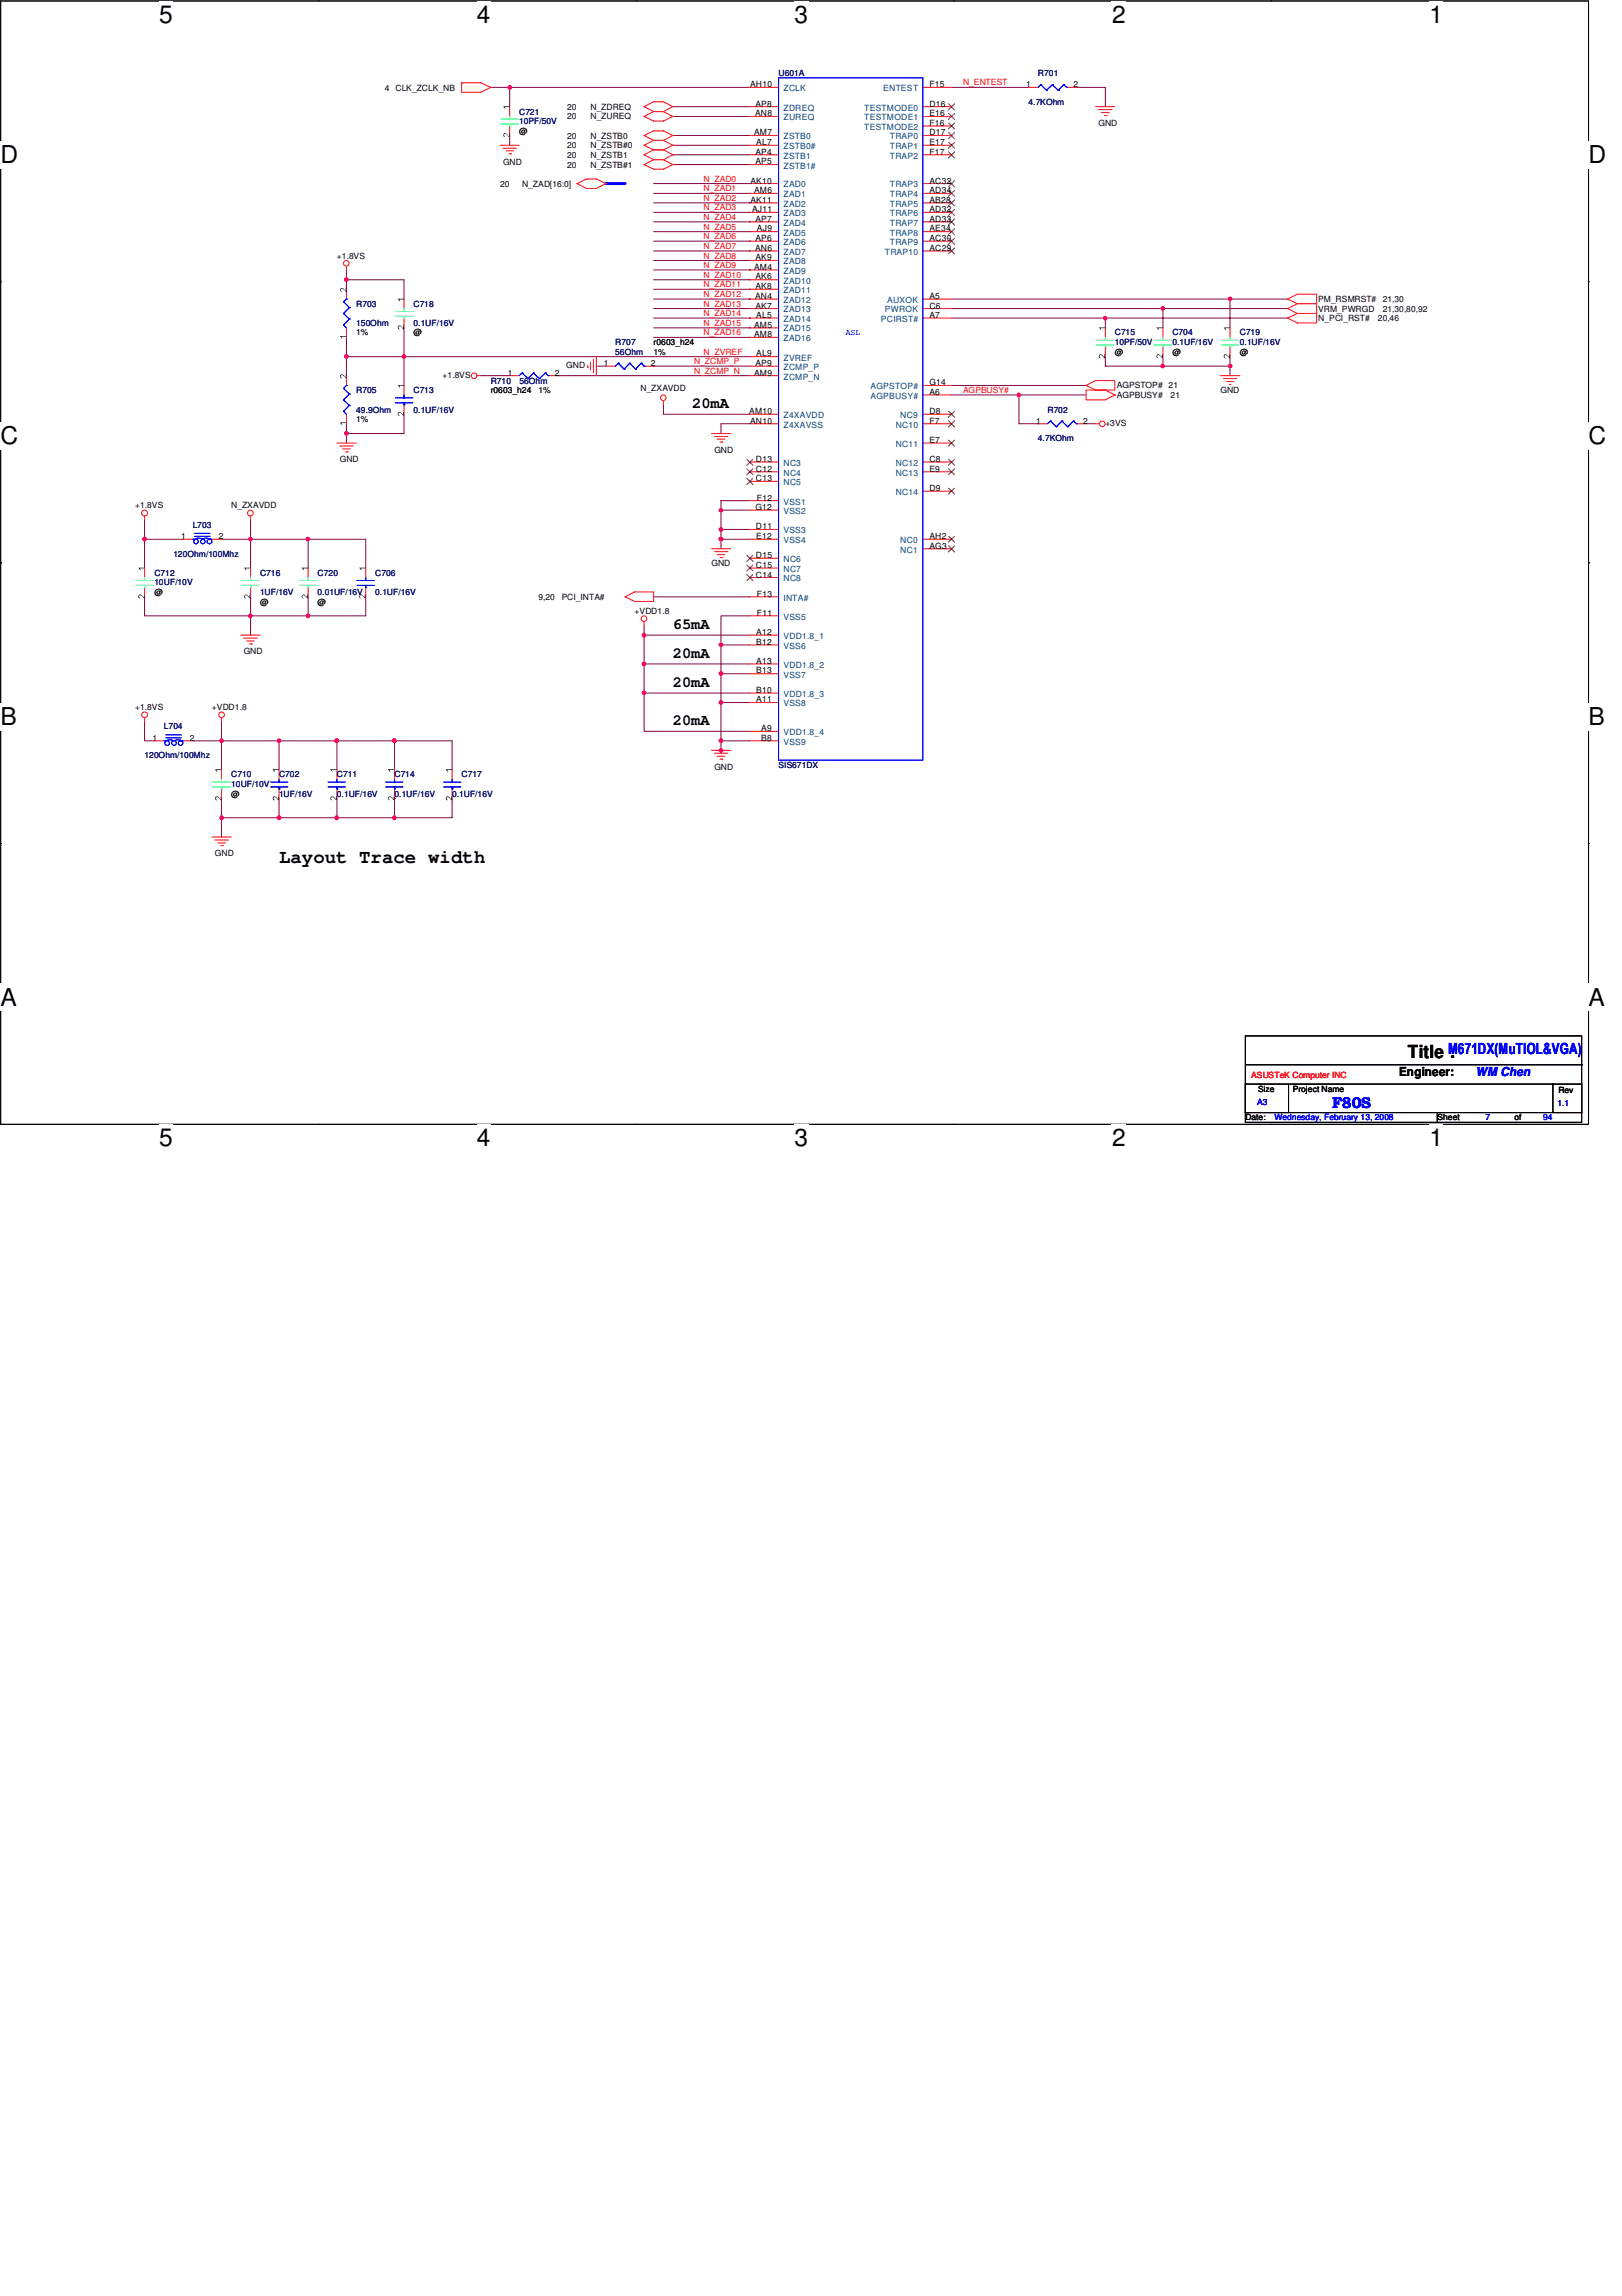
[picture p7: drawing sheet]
<svg xmlns="http://www.w3.org/2000/svg" width="210mm" height="297mm" viewBox="0 0 210 297" stroke-linecap="round" stroke-linejoin="round" font-family="sans-serif">
<defs><g id="words">
<g font-size="3.2">
<text x="20.6" y="3">5</text>
<text x="61.7" y="3">4</text>
<text x="102.8" y="3">3</text>
<text x="143.9" y="3">2</text>
<text x="185" y="3">1</text>
<text x=".1" y="21.1">D</text>
<text x="205.6" y="21.1">D</text>
<text x=".1" y="57.4">C</text>
<text x="205.6" y="57.4">C</text>
<text x=".1" y="93.8">B</text>
<text x="205.6" y="93.8">B</text>
<text x=".1" y="130.1">A</text>
<text x="205.6" y="130.1">A</text>
<text x="20.6" y="148.3">5</text>
<text x="61.7" y="148.3">4</text>
<text x="102.8" y="148.3">3</text>
<text x="143.9" y="148.3">2</text>
<text x="185" y="148.3">1</text>
</g>
<text font-size="2.5" x="36.1" y="111.6">Layout Trace width</text>
<text font-size="2.3" x="182.2" y="136.8">Title :</text>
<g font-size="2">
<text x="89.6" y="52.8">20mA</text>
<text x="87.1" y="81.4">65mA</text>
<text x="87.1" y="85.1">20mA</text>
<text x="87.1" y="88.8">20mA</text>
<text x="87.1" y="93.8">20mA</text>
</g>
<g font-size="2" fill="#00f">
<text x="187.4" y="136.4">M671DX(MuTIOL&amp;VGA)</text>
<text x="172.4" y="143.3">F80S</text>
</g>
<text font-size="1.6" x="181.1" y="139.2">Engineer:</text>
<text font-size="1.6" fill="#00f" x="191" y="139.2">WM Chen</text>
<g font-size="1.1">
<text x="49.8" y="11.7">4</text>
<text x="51.2" y="11.7">CLK_ZCLK_NB</text>
<text x="97.1" y="11.3">AH10</text>
<text x="120.3" y="11.3">F15</text>
<text x="132.8" y="11.3">1</text>
<text x="138.9" y="11.3">2</text>
<text x="67.2" y="17.3">@</text>
<text x="73.4" y="15.5">20</text>
<text x="73.4" y="17.9">20</text>
<text x="73.4" y="14.2">20</text>
<text x="76.4" y="15.5">N_ZUREQ</text>
<text x="76.4" y="17.9">N_ZSTB0</text>
<text x="76.4" y="14.2">N_ZDREQ</text>
<text x="97.6" y="17.5">AM7</text>
<text x="97.7" y="15">AN8</text>
<text x="97.7" y="13.8">AP8</text>
<text x="120.3" y="13.8">D16</text>
<text x="120.3" y="15">E16</text>
<text x="120.3" y="16.3">F16</text>
<text x="120.3" y="17.5">D17</text>
<text x="142.2" y="16.3">GND</text>
<text x="65.1" y="21.3">GND</text>
<text x="73.4" y="20.4">20</text>
<text x="73.4" y="21.7">20</text>
<text x="73.4" y="19.2">20</text>
<text x="76.4" y="20.4">N_ZSTB1</text>
<text x="76.4" y="21.7">N_ZSTB#1</text>
<text x="76.4" y="19.2">N_ZSTB#0</text>
<text x="97.1" y="23.7">AK10</text>
<text x="97.7" y="20">AP4</text>
<text x="97.7" y="21.3">AP5</text>
<text x="97.9" y="18.8">AL7</text>
<text x="120.3" y="18.8">E17</text>
<text x="120.3" y="20">F17</text>
<text x="120.3" y="23.7">AC32</text>
<text x="64.7" y="24.2">20</text>
<text x="67.6" y="24.2">N_ZAD[16:0]</text>
<text x="97.1" y="26.2">AK11</text>
<text x="97.3" y="27.5">AJ11</text>
<text x="97.6" y="25">AM6</text>
<text x="97.7" y="28.7">AP7</text>
<text x="98" y="29.9">AJ9</text>
<text x="120.3" y="25">AD34</text>
<text x="120.3" y="26.2">AB28</text>
<text x="120.3" y="27.5">AD32</text>
<text x="120.3" y="28.7">AD33</text>
<text x="120.3" y="29.9">AE34</text>
<text x="43.6" y="33.5">+1.8VS</text>
<text x="97.6" y="34.9">AM4</text>
<text x="97.7" y="32.4">AN6</text>
<text x="97.7" y="31.2">AP6</text>
<text x="97.7" y="33.7">AK9</text>
<text x="120.3" y="32.4">AC29</text>
<text x="120.3" y="31.2">AC30</text>
<text x="97.7" y="38.6">AN4</text>
<text x="97.7" y="36.2">AK6</text>
<text x="97.7" y="37.4">AK8</text>
<text x="97.7" y="39.9">AK7</text>
<text x="97.9" y="41.1">AL5</text>
<text x="120.3" y="38.6">A5</text>
<text x="120.3" y="41.1">A7</text>
<text x="120.3" y="39.9">C6</text>
<text x="170.6" y="41.6">N_PCI_RST#</text>
<text x="170.6" y="39.1">PM_RSMRST#</text>
<text x="170.6" y="40.3">VRM_PWRGD</text>
<text x="178.3" y="41.6">20,46</text>
<text x="178.9" y="39.1">21,30</text>
<text x="178.9" y="40.3">21,30,80,92</text>
<text x="53.5" y="43.4">@</text>
<text x="73.3" y="47.6">GND</text>
<text x="78.1" y="47.3">1</text>
<text x="84.2" y="47.3">2</text>
<text x="84.6" y="44.7">r0603_h24</text>
<text x="97.6" y="43.6">AM8</text>
<text x="97.6" y="42.4">AM5</text>
<text x="97.7" y="47.3">AP9</text>
<text x="97.9" y="46.1">AL9</text>
<text x="144.3" y="45.9">@</text>
<text x="151.7" y="45.9">@</text>
<text x="160.4" y="45.9">@</text>
<text x="57.3" y="48.9">+1.8VS</text>
<text x="63.5" y="50.9">r0603_h24</text>
<text x="65.7" y="48.6">1</text>
<text x="71.8" y="48.6">2</text>
<text x="82.9" y="50.6">N_ZXAVDD</text>
<text x="96.9" y="53.6">AM10</text>
<text x="97.6" y="48.6">AM9</text>
<text x="120.3" y="53.6">D8</text>
<text x="120.3" y="51.1">A6</text>
<text x="120.3" y="49.8">G14</text>
<text x="144.5" y="51.5">AGPBUSY#</text>
<text x="144.5" y="50.2">AGPSTOP# 21</text>
<text x="151.5" y="51.5">21</text>
<text x="157.9" y="50.9">GND</text>
<text x="44" y="59.8">GND</text>
<text x="92.5" y="58.6">GND</text>
<text x="97.1" y="54.8">AN10</text>
<text x="97.8" y="59.8">D13</text>
<text x="120.3" y="59.8">C8</text>
<text x="120.3" y="57.3">E7</text>
<text x="120.3" y="54.8">F7</text>
<text x="134.1" y="54.8">1</text>
<text x="140.2" y="54.8">2</text>
<text x="143" y="55.1">+3VS</text>
<text x="17.5" y="65.8">+1.8VS</text>
<text x="29.9" y="65.8">N_ZXAVDD</text>
<text x="97.7" y="66">G12</text>
<text x="97.8" y="61">C12</text>
<text x="97.8" y="62.3">C13</text>
<text x="98" y="64.8">F12</text>
<text x="120.3" y="63.5">D9</text>
<text x="120.3" y="61">E9</text>
<text x="23.5" y="69.7">1</text>
<text x="28.3" y="69.7">2</text>
<text x="97.8" y="68.5">D11</text>
<text x="97.9" y="69.7">E12</text>
<text x="120.3" y="69.7">AH2</text>
<text x="120.3" y="71">AG3</text>
<text x="20" y="77">@</text>
<text x="69.7" y="77.6">9,20</text>
<text x="72.7" y="77.6">PCI_INTA#</text>
<text x="92.1" y="73.2">GND</text>
<text x="97.8" y="72.2">D15</text>
<text x="97.8" y="74.7">C14</text>
<text x="97.8" y="73.4">C15</text>
<text x="98" y="77.2">F13</text>
<text x="33.7" y="78.2">@</text>
<text x="41.1" y="78.2">@</text>
<text x="82.1" y="79.5">+VDD1.8</text>
<text x="97.9" y="82.2">A12</text>
<text x="97.9" y="83.4">B12</text>
<text x="98" y="79.7">F11</text>
<text x="31.5" y="84.7">GND</text>
<text x="97.9" y="85.9">A13</text>
<text x="97.9" y="87.1">B13</text>
<text x="97.9" y="89.6">B10</text>
<text x="17.5" y="91.9">+1.8VS</text>
<text x="19.7" y="95.8">1</text>
<text x="24.6" y="95.8">2</text>
<text x="27.4" y="91.9">+VDD1.8</text>
<text x="97.9" y="90.8">A11</text>
<text x="98.5" y="94.6">A9</text>
<text x="98.5" y="95.8">B8</text>
<text x="92.5" y="99.6">GND</text>
<text x="29.9" y="103.1">@</text>
<text x="27.8" y="110.8">GND</text>
<text x="162.8" y="141.3">Size</text>
<text x="167.3" y="141.3">Project Name</text>
<text x="201.7" y="141.4">Rev</text>
<text x="161.2" y="144.9">Date:</text>
<text x="186" y="144.9">Sheet</text>
<text x="196" y="144.9">of</text>
</g>
<g font-size="1.1" fill="#000080">
<text x="100.8" y="9.9">U601A</text>
<text x="134.3" y="9.9">R701</text>
<text x="67.2" y="14.8">C721</text>
<text x="67.2" y="16.1">10PF/50V</text>
<text x="133.1" y="13.6">4.7KOhm</text>
<text x="46.1" y="39.7">R703</text>
<text x="53.5" y="39.7">C718</text>
<text x="46.1" y="42.2">150Ohm</text>
<text x="53.5" y="42.2">0.1UF/16V</text>
<text x="79.6" y="44.7">R707</text>
<text x="79.6" y="45.9">56Ohm</text>
<text x="144.3" y="43.4">C715</text>
<text x="144.3" y="44.7">10PF/50V</text>
<text x="151.7" y="43.4">C704</text>
<text x="151.7" y="44.7">0.1UF/16V</text>
<text x="160.4" y="43.4">C719</text>
<text x="160.4" y="44.7">0.1UF/16V</text>
<text x="46.1" y="50.9">R705</text>
<text x="46.1" y="53.4">49.9Ohm</text>
<text x="53.5" y="50.9">C713</text>
<text x="53.5" y="53.4">0.1UF/16V</text>
<text x="63.5" y="49.6">R710</text>
<text x="67.2" y="49.6">56Ohm</text>
<text x="135.6" y="53.4">R702</text>
<text x="134.3" y="57.1">4.7KOhm</text>
<text x="24.9" y="68.3">L703</text>
<text x="20" y="74.5">C712</text>
<text x="20" y="75.7">10UF/10V</text>
<text x="22.4" y="72">120Ohm/100Mhz</text>
<text x="33.7" y="74.5">C716</text>
<text x="33.7" y="77">1UF/16V</text>
<text x="41.1" y="74.5">C720</text>
<text x="41.1" y="77">0.01UF/16V</text>
<text x="48.6" y="74.5">C706</text>
<text x="48.6" y="77">0.1UF/16V</text>
<text x="21.2" y="94.4">L704</text>
<text x="18.7" y="98.1">120Ohm/100Mhz</text>
<text x="29.9" y="100.6">C710</text>
<text x="29.9" y="101.9">10UF/10V</text>
<text x="36.1" y="100.6">C702</text>
<text x="43.6" y="100.6">C711</text>
<text x="51.1" y="100.6">C714</text>
<text x="59.7" y="100.6">C717</text>
<text x="100.8" y="99.4">SIS671DX</text>
<text x="36.1" y="103.1">1UF/16V</text>
<text x="43.6" y="103.1">0.1UF/16V</text>
<text x="51.1" y="103.1">0.1UF/16V</text>
<text x="58.5" y="103.1">0.1UF/16V</text>
</g>
<g font-size="1.1" fill="#004080">
<text x="101.4" y="11.8">ZCLK</text>
<text x="114.3" y="11.8">ENTEST</text>
<text x="101.4" y="15.6">ZUREQ</text>
<text x="101.4" y="14.3">ZDREQ</text>
<text x="111.8" y="14.3">TESTMODE0</text>
<text x="111.8" y="15.6">TESTMODE1</text>
<text x="111.8" y="16.8">TESTMODE2</text>
<text x="101.4" y="20.5">ZSTB1</text>
<text x="101.4" y="21.8">ZSTB1#</text>
<text x="101.4" y="19.3">ZSTB0#</text>
<text x="101.4" y="18">ZSTB0</text>
<text x="115.1" y="18">TRAP0</text>
<text x="115.1" y="19.3">TRAP1</text>
<text x="115.1" y="20.5">TRAP2</text>
<text x="101.4" y="24.3">ZAD0</text>
<text x="101.4" y="25.5">ZAD1</text>
<text x="101.4" y="26.8">ZAD2</text>
<text x="101.4" y="28">ZAD3</text>
<text x="101.4" y="29.2">ZAD4</text>
<text x="115.1" y="24.3">TRAP3</text>
<text x="115.1" y="25.5">TRAP4</text>
<text x="115.1" y="26.8">TRAP5</text>
<text x="115.1" y="28">TRAP6</text>
<text x="115.1" y="29.2">TRAP7</text>
<text x="101.4" y="30.5">ZAD5</text>
<text x="101.4" y="31.7">ZAD6</text>
<text x="101.4" y="33">ZAD7</text>
<text x="101.4" y="34.2">ZAD8</text>
<text x="101.4" y="35.4">ZAD9</text>
<text x="114.5" y="33">TRAP10</text>
<text x="115.1" y="30.5">TRAP8</text>
<text x="115.1" y="31.7">TRAP9</text>
<text x="101.4" y="36.7">ZAD10</text>
<text x="101.4" y="37.9">ZAD11</text>
<text x="101.4" y="39.2">ZAD12</text>
<text x="101.4" y="40.4">ZAD13</text>
<text x="101.4" y="41.7">ZAD14</text>
<text x="114" y="41.7">PCIRST#</text>
<text x="114.5" y="40.4">PWROK</text>
<text x="114.8" y="39.2">AUXOK</text>
<text x="101.4" y="44.2">ZAD16</text>
<text x="101.4" y="47.9">ZCMP_P</text>
<text x="101.4" y="46.7">ZVREF</text>
<text x="101.4" y="42.9">ZAD15</text>
<text x="101.4" y="49.1">ZCMP_N</text>
<text x="112.6" y="51.6">AGPBUSY#</text>
<text x="112.6" y="50.4">AGPSTOP#</text>
<text x="101.4" y="54.1">Z4XAVDD</text>
<text x="101.4" y="55.3">Z4XAVSS</text>
<text x="115.9" y="57.8">NC11</text>
<text x="115.9" y="55.3">NC10</text>
<text x="116.5" y="54.1">NC9</text>
<text x="101.4" y="60.3">NC3</text>
<text x="101.4" y="61.6">NC4</text>
<text x="101.4" y="62.8">NC5</text>
<text x="101.4" y="65.3">VSS1</text>
<text x="115.9" y="64">NC14</text>
<text x="115.9" y="60.3">NC12</text>
<text x="115.9" y="61.6">NC13</text>
<text x="101.4" y="66.5">VSS2</text>
<text x="101.4" y="69">VSS3</text>
<text x="101.4" y="70.3">VSS4</text>
<text x="116.5" y="70.3">NC0</text>
<text x="116.5" y="71.5">NC1</text>
<text x="101.4" y="72.7">NC6</text>
<text x="101.4" y="75.2">NC8</text>
<text x="101.4" y="74">NC7</text>
<text x="101.4" y="77.7">INTA#</text>
<text x="101.4" y="80.2">VSS5</text>
<text x="101.4" y="82.7">VDD1.8_1</text>
<text x="101.4" y="83.9">VSS6</text>
<text x="101.4" y="86.4">VDD1.8_2</text>
<text x="101.4" y="87.7">VSS7</text>
<text x="101.4" y="90.2">VDD1.8_3</text>
<text x="101.4" y="91.4">VSS8</text>
<text x="101.4" y="95.1">VDD1.8_4</text>
<text x="101.4" y="96.4">VSS9</text>
</g>
<g font-size="1.1" fill="#f00">
<text x="124.6" y="11">N_ENTEST</text>
<text x="91.1" y="23.5">N_ZAD0</text>
<text x="91.1" y="24.8">N_ZAD1</text>
<text x="91.1" y="26">N_ZAD2</text>
<text x="91.1" y="27.2">N_ZAD3</text>
<text x="91.1" y="28.4">N_ZAD4</text>
<text x="91.1" y="29.7">N_ZAD5</text>
<text x="91.1" y="30.9">N_ZAD6</text>
<text x="91.1" y="32.2">N_ZAD7</text>
<text x="91.1" y="33.4">N_ZAD8</text>
<text x="91.1" y="34.7">N_ZAD9</text>
<text x="91.1" y="35.9">N_ZAD10</text>
<text x="91.1" y="37.2">N_ZAD11</text>
<text x="91.1" y="38.4">N_ZAD12</text>
<text x="91.1" y="39.7">N_ZAD13</text>
<text x="91.1" y="40.9">N_ZAD14</text>
<text x="89.8" y="47.1">N_ZCMP_P</text>
<text x="91.1" y="42.2">N_ZAD15</text>
<text x="91.1" y="43.4">N_ZAD16</text>
<text x="91.1" y="45.9">N_ZVREF</text>
<text x="89.8" y="48.3">N_ZCMP_N</text>
<text x="124.6" y="50.8">AGPBUSY#</text>
<text x="161.9" y="139.5">ASUSTeK Computer INC</text>
</g>
<g font-size="1.1" fill="#008000">
<text x="46.1" y="43.4">1%</text>
<text x="84.6" y="45.9">1%</text>
<text x="69.7" y="50.9">1%</text>
<text x="46.1" y="54.6">1%</text>
</g>
<g font-size="1.1" fill="#00f">
<text x="109.5" y="43.3">ASL</text>
<text x="162.7" y="143">A3</text>
<text x="201.5" y="143.1">1.1</text>
<text x="164.9" y="144.9">Wednesday, February 13, 2008</text>
<text x="192.2" y="144.9">7</text>
<text x="199.7" y="144.9">94</text>
</g>
</g></defs>
<path d="M.1 .1h205.5v145.4h-205.5z" fill="none" stroke="#000" stroke-width=".13"/>
<g fill="#fff">
<path d="M20.6 .1h1.8v3.6h-1.8z"/>
<path d="M20.6 145.4h1.8v3.6h-1.8z"/>
</g>
<path d="M41.2 .1h.1M41.2 145.5h.1" fill="none" stroke="#000" stroke-width=".13"/>
<g fill="#fff">
<path d="M61.7 .1h1.8v3.6h-1.8z"/>
<path d="M61.7 145.4h1.8v3.6h-1.8z"/>
</g>
<path d="M82.3 .1h.1M82.3 145.5h.1" fill="none" stroke="#000" stroke-width=".13"/>
<g fill="#fff">
<path d="M102.8 .1h1.8v3.6h-1.8z"/>
<path d="M102.8 145.4h1.8v3.6h-1.8z"/>
</g>
<path d="M123.4 .1h.1M123.4 145.5h.1" fill="none" stroke="#000" stroke-width=".13"/>
<g fill="#fff">
<path d="M143.9 .1h1.8v3.6h-1.8z"/>
<path d="M143.9 145.4h1.8v3.6h-1.8z"/>
</g>
<path d="M164.5 .1h.1M164.5 145.5h.1" fill="none" stroke="#000" stroke-width=".13"/>
<g fill="#fff">
<path d="M185 .1h1.8v3.6h-1.8z"/>
<path d="M185 145.4h1.8v3.6h-1.8z"/>
<path d="M.1 18.3h2.3v3.5h-2.3z"/>
<path d="M205.5 18.3h2.4v3.5h-2.4z"/>
<path d="M.1 54.6h2.3v3.6h-2.3z"/>
<path d="M205.5 54.6h2.4v3.6h-2.4z"/>
</g>
<path d="M.1 36.4h.1M205.6 36.4h.1" fill="none" stroke="#000" stroke-width=".13"/>
<g fill="#fff">
<path d="M.1 90.9h2.1v3.6h-2.1z"/>
<path d="M205.5 90.9h2.2v3.6h-2.2z"/>
</g>
<path d="M.1 72.8h.1M205.6 72.8h.1" fill="none" stroke="#000" stroke-width=".13"/>
<g fill="#fff">
<path d="M.1 127.3h2.1v3.5h-2.1z"/>
<path d="M205.5 127.3h2.2v3.5h-2.2z"/>
</g>
<path d="M.1 109.1h.1M205.6 109.1h.1" fill="none" stroke="#000" stroke-width=".13"/>
<path d="M78.4 23.7h.1M78.4 23.7h2.5" fill="none" stroke="#00f" stroke-width=".38"/>
<path d="M123.1 11.3h10M133.1 11.3h.1M123.1 51.1h8.8M131.9 51.1h.1" fill="none" stroke="#800040" stroke-width=".13"/>
<circle cx="131.8" cy="51.1" r=".25" fill="#f0f"/>
<circle cx="131.8" cy="51.1" r=".25" fill="none" stroke="#f0f" stroke-width=".13"/>
<path d="M123.1 41.1h19.9M143 41.1h.1" fill="none" stroke="#800040" stroke-width=".13"/>
<path d="M142.8 41h.4l.1 .1-.1 .2-.2 .1-.2-.1z" fill-rule="evenodd" fill="#f0f"/>
<path d="M142.8 41h.4l.1 .1-.1 .2-.2 .1-.2-.1z" fill="none" stroke="#f0f" stroke-width=".13"/>
<path d="M123.1 38.7h36.1M159.2 38.7h.1" fill="none" stroke="#800040" stroke-width=".13"/>
<path d="M159 38.5h.3l.1 .2-.1 .1-.1 .1-.2-.1z" fill-rule="evenodd" fill="#f0f"/>
<path d="M159 38.5h.3l.1 .2-.1 .1-.1 .1-.2-.1z" fill="none" stroke="#f0f" stroke-width=".13"/>
<path d="M123.1 39.9h27.4M150.5 39.9h.1" fill="none" stroke="#800040" stroke-width=".13"/>
<path d="M150.3 39.7h.2l.2 .1-.1 .3h-.3z" fill-rule="evenodd" fill="#f0f"/>
<path d="M150.3 39.7h.2l.2 .1-.1 .3h-.3z" fill="none" stroke="#f0f" stroke-width=".13"/>
<g fill="none" stroke="#800040" stroke-width=".13">
<path d="M87.1 17.5h9.9M87.1 18.8h9.9M87.1 13.8h9.9M87.1 15.1h9.9M84.6 23.7h12.4M84.6 25h12.4M84.6 26.2h12.4M84.6 27.5h12.4M84.6 28.7h12.4M84.6 30h12.4M84.6 31.2h12.4M84.6 32.5h12.4"/>
<path d="M84.6 33.7h12.4M84.6 34.9h12.4M84.6 36.2h12.4M84.6 37.4h12.4M84.6 38.7h12.4M84.6 39.9h12.4M87.1 20h9.9M87.1 21.3h9.9M97 23.7h.1M97 25h.1M97 26.2h.1M97 27.5h.1"/>
<path d="M97 28.7h.1M97 30h.1M97 31.2h.1M97 32.5h.1M97 33.7h.1M97 34.9h.1M97 36.2h.1M97 37.4h.1M97 38.7h.1M97 39.9h.1M84.6 41.1h12.4M84.6 42.4h12.4"/>
<path d="M84.6 43.6h12.4M97 41.1h.1M97 42.4h.1M97 43.6h.1M83.4 82.2h.1M83.4 82.2v3.7"/>
</g>
<circle cx="83.3" cy="82.2" r=".24" fill="#f0f"/>
<circle cx="83.3" cy="82.2" r=".24" fill="none" stroke="#f0f" stroke-width=".13"/>
<path d="M93.3 87.2h.1M93.3 83.4v3.8" fill="none" stroke="#800040" stroke-width=".13"/>
<circle cx="93.3" cy="87.1" r=".24" fill="#f0f"/>
<circle cx="93.3" cy="87.1" r=".24" fill="none" stroke="#f0f" stroke-width=".13"/>
<path d="M85.9 52.4v1.2M93.3 90.9h.1M93.3 90.9h3.7M93.3 87.2v3.7" fill="none" stroke="#800040" stroke-width=".13"/>
<circle cx="93.3" cy="90.9" r=".25" fill="#f0f"/>
<circle cx="93.3" cy="90.9" r=".25" fill="none" stroke="#f0f" stroke-width=".13"/>
<path d="M84.6 47.4h.1M84.6 47.4h12.4M93.3 54.8h3.7M83.4 89.7v4.9h13.6M83.4 89.7h.1M83.4 82.2h13.6M93.3 83.4h3.7M93.3 90.9v4.9M93.3 87.2h3.7" fill="none" stroke="#800040" stroke-width=".13"/>
<path d="M83.2 89.5h.3v.3h-.3l-.1-.2z" fill-rule="evenodd" fill="#f0f"/>
<path d="M83.2 89.5h.3v.3h-.3l-.1-.2z" fill="none" stroke="#f0f" stroke-width=".13"/>
<path d="M93.3 54.8v1.3M39.9 79.7h.1M39.9 79.7h7.4M83.4 85.9h13.6M83.4 89.7h13.6" fill="none" stroke="#800040" stroke-width=".13"/>
<circle cx="39.8" cy="79.7" r=".25" fill="#f0f"/>
<circle cx="39.8" cy="79.7" r=".25" fill="none" stroke="#f0f" stroke-width=".13"/>
<path d="M39.9 69.8h.1M39.9 69.8h7.4" fill="none" stroke="#800040" stroke-width=".13"/>
<path d="M39.7 69.6h.3l.1 .1-.1 .2-.2 .1-.1-.1z" fill-rule="evenodd" fill="#f0f"/>
<path d="M39.7 69.6h.3l.1 .1-.1 .2-.2 .1-.1-.1z" fill="none" stroke="#f0f" stroke-width=".13"/>
<path d="M44.8 46.1v2.5M18.7 69.8h.1M18.7 69.8h5M28.7 69.8h3.7M47.3 77.2v2.5" fill="none" stroke="#800040" stroke-width=".13"/>
<circle cx="18.7" cy="69.8" r=".24" fill="#f0f"/>
<circle cx="18.7" cy="69.8" r=".24" fill="none" stroke="#f0f" stroke-width=".13"/>
<path d="M44.8 36.2h.1M44.8 36.2v1.2M44.8 56.1v1.2M52.3 42.4v3.7M32.4 77.2v2.5M28.7 105.8v2.5M43.6 103.3v2.5" fill="none" stroke="#800040" stroke-width=".13"/>
<circle cx="44.8" cy="36.2" r=".24" fill="#f0f"/>
<circle cx="44.8" cy="36.2" r=".24" fill="none" stroke="#f0f" stroke-width=".13"/>
<path d="M44.8 36.2h7.5v2.5M44.8 46.1h.1M44.8 46.1h52.2M44.8 43.6v2.5M52.3 46.1h.1M77.2 47.4h1.2M32.4 69.8v3.7M39.9 77.2v2.5M36.1 95.8v3.8M28.7 103.3v2.5" fill="none" stroke="#800040" stroke-width=".13"/>
<path d="M52.1 45.9h.3v.4h-.3l-.1-.2z" fill-rule="evenodd" fill="#f0f"/>
<path d="M52.1 45.9h.3v.4h-.3l-.1-.2z" fill="none" stroke="#f0f" stroke-width=".13"/>
<circle cx="44.8" cy="46.1" r=".24" fill="#f0f"/>
<circle cx="44.8" cy="46.1" r=".24" fill="none" stroke="#f0f" stroke-width=".13"/>
<path d="M66 11.3v2.5M52.3 46.1v3.8M43.6 95.8v3.8M28.7 105.8h.1M28.7 105.8h7.4" fill="none" stroke="#800040" stroke-width=".13"/>
<circle cx="28.7" cy="105.8" r=".25" fill="#f0f"/>
<circle cx="28.7" cy="105.8" r=".25" fill="none" stroke="#f0f" stroke-width=".13"/>
<path d="M66 17.5v1.3M44.8 56.1h.1M44.8 56.1h7.5M62.2 48.6h3.8M32.4 67.3v2.5M39.9 69.8v3.7M47.3 69.8v3.7M36.1 103.3v2.5" fill="none" stroke="#800040" stroke-width=".13"/>
<circle cx="44.8" cy="56.1" r=".24" fill="#f0f"/>
<circle cx="44.8" cy="56.1" r=".24" fill="none" stroke="#f0f" stroke-width=".13"/>
<path d="M32.4 79.7v2.5M43.6 105.8h.1M43.6 105.8h7.5" fill="none" stroke="#800040" stroke-width=".13"/>
<circle cx="43.6" cy="105.8" r=".25" fill="#f0f"/>
<circle cx="43.6" cy="105.8" r=".25" fill="none" stroke="#f0f" stroke-width=".13"/>
<path d="M52.3 53.6v2.5M140.5 54.8h1.3M150.5 46.1v1.3M159.2 47.4v1.2M18.7 69.8v3.7M28.7 93.3v2.5M93.3 95.8h.1M93.3 95.8h3.7" fill="none" stroke="#800040" stroke-width=".13"/>
<circle cx="93.3" cy="95.8" r=".25" fill="#f0f"/>
<circle cx="93.3" cy="95.8" r=".25" fill="none" stroke="#f0f" stroke-width=".13"/>
<path d="M93.3 97.1h.1M93.3 95.8v1.3" fill="none" stroke="#800040" stroke-width=".13"/>
<circle cx="93.3" cy="97.1" r=".24" fill="#f0f"/>
<circle cx="93.3" cy="97.1" r=".24" fill="none" stroke="#f0f" stroke-width=".13"/>
<path d="M93.3 69.8h.1M93.3 69.8v1.2" fill="none" stroke="#800040" stroke-width=".13"/>
<circle cx="93.3" cy="69.8" r=".24" fill="#f0f"/>
<circle cx="93.3" cy="69.8" r=".24" fill="none" stroke="#f0f" stroke-width=".13"/>
<path d="M93.3 69.8h.1M93.3 69.8h3.7" fill="none" stroke="#800040" stroke-width=".13"/>
<circle cx="93.3" cy="69.8" r=".24" fill="#f0f"/>
<circle cx="93.3" cy="69.8" r=".24" fill="none" stroke="#f0f" stroke-width=".13"/>
<path d="M97 79.7h-3.7v3.7M93.3 83.4h.1" fill="none" stroke="#800040" stroke-width=".13"/>
<circle cx="93.3" cy="83.4" r=".24" fill="#f0f"/>
<circle cx="93.3" cy="83.4" r=".24" fill="none" stroke="#f0f" stroke-width=".13"/>
<path d="M18.7 77.2v2.5h13.7M18.7 93.3v2.5h1.3M28.7 95.8v3.8M58.5 95.8v3.8M51.1 103.3v2.5h7.4v-2.5M51.1 103.3h.1" fill="none" stroke="#800040" stroke-width=".13"/>
<circle cx="51" cy="105.8" r=".25" fill="#f0f"/>
<circle cx="51" cy="105.8" r=".25" fill="none" stroke="#f0f" stroke-width=".13"/>
<path d="M51.1 95.8h.1M51.1 95.8v3.8" fill="none" stroke="#800040" stroke-width=".13"/>
<path d="M50.9 95.7l.1-.1 .2 .1v.3h-.3z" fill-rule="evenodd" fill="#f0f"/>
<path d="M50.9 95.7l.1-.1 .2 .1v.3h-.3z" fill="none" stroke="#f0f" stroke-width=".13"/>
<path d="M44.8 34.9v1.3M44.8 54.8v1.3M72.2 48.6h.1M72.2 48.6h24.8M123.1 49.9h17.4M93.3 66h.1M93.3 66h3.7M97 64.8h-3.7v3.7h3.7" fill="none" stroke="#800040" stroke-width=".13"/>
<circle cx="93.3" cy="66" r=".24" fill="#f0f"/>
<circle cx="93.3" cy="66" r=".24" fill="none" stroke="#f0f" stroke-width=".13"/>
<path d="M93.3 68.5h.1M93.3 68.5v1.3" fill="none" stroke="#800040" stroke-width=".13"/>
<circle cx="93.3" cy="68.5" r=".25" fill="#f0f"/>
<circle cx="93.3" cy="68.5" r=".25" fill="none" stroke="#f0f" stroke-width=".13"/>
<path d="M32.4 69.8h.1M32.4 69.8h7.5" fill="none" stroke="#800040" stroke-width=".13"/>
<path d="M32.2 69.6h.4v.1v.2l-.2 .1-.2-.1z" fill-rule="evenodd" fill="#f0f"/>
<path d="M32.2 69.6h.4v.1v.2l-.2 .1-.2-.1z" fill="none" stroke="#f0f" stroke-width=".13"/>
<path d="M32.4 79.7h.1M32.4 79.7h7.5" fill="none" stroke="#800040" stroke-width=".13"/>
<circle cx="32.4" cy="79.7" r=".25" fill="#f0f"/>
<circle cx="32.4" cy="79.7" r=".25" fill="none" stroke="#f0f" stroke-width=".13"/>
<path d="M63.5 11.3h2.5M66 11.3h.1M18.7 67.3v2.5" fill="none" stroke="#800040" stroke-width=".13"/>
<circle cx="66" cy="11.3" r=".25" fill="#f0f"/>
<circle cx="66" cy="11.3" r=".25" fill="none" stroke="#f0f" stroke-width=".13"/>
<path d="M66 11.3h31M166.6 39.9h-16.1v2.5M166.6 38.7h-7.4v3.7M143 46.1v1.3h7.5M150.5 47.4h.1M166.6 41.1h-23.6v1.3" fill="none" stroke="#800040" stroke-width=".13"/>
<path d="M150.3 47.2l.2-.1 .2 .1-.1 .3h-.3z" fill-rule="evenodd" fill="#f0f"/>
<path d="M150.3 47.2l.2-.1 .2 .1-.1 .3h-.3z" fill="none" stroke="#f0f" stroke-width=".13"/>
<path d="M150.5 47.4h8.7M159.2 47.4h.1" fill="none" stroke="#800040" stroke-width=".13"/>
<path d="M159 47.2l.2-.1 .2 .1-.1 .3h-.3z" fill-rule="evenodd" fill="#f0f"/>
<path d="M159 47.2l.2-.1 .2 .1-.1 .3h-.3z" fill="none" stroke="#f0f" stroke-width=".13"/>
<path d="M131.9 51.1v3.7M159.2 46.1v1.3M36.1 105.8h.1M36.1 105.8h7.5" fill="none" stroke="#800040" stroke-width=".13"/>
<circle cx="36.1" cy="105.8" r=".25" fill="#f0f"/>
<circle cx="36.1" cy="105.8" r=".25" fill="none" stroke="#f0f" stroke-width=".13"/>
<path d="M85.9 53.6h11.1M84.6 77.2h12.4M28.7 95.8h.1M28.7 95.8h7.4" fill="none" stroke="#800040" stroke-width=".13"/>
<path d="M28.5 95.7l.2-.1 .2 .1-.1 .3h-.3z" fill-rule="evenodd" fill="#f0f"/>
<path d="M28.5 95.7l.2-.1 .2 .1-.1 .3h-.3z" fill="none" stroke="#f0f" stroke-width=".13"/>
<path d="M24.9 95.8h3.8M83.4 85.9h.1M83.4 85.9v3.8" fill="none" stroke="#800040" stroke-width=".13"/>
<circle cx="83.3" cy="85.9" r=".24" fill="#f0f"/>
<circle cx="83.3" cy="85.9" r=".24" fill="none" stroke="#f0f" stroke-width=".13"/>
<path d="M36.1 95.8h.1M36.1 95.8h7.5M51.1 95.8h7.4M83.4 80.9v1.3" fill="none" stroke="#800040" stroke-width=".13"/>
<path d="M43.4 95.7l.2-.1 .2 .1-.1 .3h-.3z" fill-rule="evenodd" fill="#f0f"/>
<path d="M43.4 95.7l.2-.1 .2 .1-.1 .3h-.3z" fill="none" stroke="#f0f" stroke-width=".13"/>
<circle cx="36.1" cy="95.8" r=".25" fill="#f0f"/>
<circle cx="36.1" cy="95.8" r=".25" fill="none" stroke="#f0f" stroke-width=".13"/>
<path d="M43.6 95.8h.1M43.6 95.8h7.5" fill="none" stroke="#800040" stroke-width=".13"/>
<path d="M50.9 95.7l.1-.1 .2 .1v.3h-.3z" fill-rule="evenodd" fill="#f0f"/>
<path d="M50.9 95.7l.1-.1 .2 .1v.3h-.3z" fill="none" stroke="#f0f" stroke-width=".13"/>
<path d="M43.4 95.7l.2-.1 .2 .1-.1 .3h-.3z" fill-rule="evenodd" fill="#f0f"/>
<path d="M43.4 95.7l.2-.1 .2 .1-.1 .3h-.3z" fill="none" stroke="#f0f" stroke-width=".13"/>
<path d="M139.3 11.3h3.7v2.5M131.9 51.1h8.6M131.9 54.8h2.4M134.3 54.8h.1" fill="none" stroke="#800040" stroke-width=".13"/>
<g fill="none" stroke="#f00" stroke-width=".13">
<path d="M59.7 10.7v1.2h2.5l1.3-.6M59.7 10.7h.1M59.7 10.7h2.5l1.3 .6M63.5 11.3h.1M64.7 18.8h2.5M65.1 19.2h1.7M65.5 19.5h1M65.9 19.9h.2M66 13.8v1.3M66 16.3v1.2M66.1 19.9h.1M83.4 15.1h.1"/>
<path d="M83.4 18.8h.1M83.4 17.5h.1M83.4 13.8h.1M83.4 15.1l1.2 .6h1.3l1.2-.6M83.4 18.8l1.2 .6M83.4 17.5l1.2-.6h1.3l1.2 .6M83.4 17.5l1.2 .7M83.4 13.8l1.2-.6h1.3l1.2 .6M83.4 13.8l1.2 .6M84.6 19.4l-1.2 .6M84.6 19.4h1.3M84.6 14.4l-1.2 .7"/>
<path d="M84.6 14.4h1.3M84.6 18.2l-1.2 .6M84.6 18.2h1.3M85.9 19.4l1.2 .6M85.9 14.4l1.2 .7M85.9 18.2l1.2 .6M87.1 15.1h.1M87.1 18.8h.1M87.1 17.5h.1M87.1 13.8h.1M87.1 18.8l-1.2 .6M87.1 17.5l-1.2 .7"/>
<path d="M87.1 13.8l-1.2 .6M97 18.8h3.8M97 13.8h3.8M97 15.1h3.8M97 11.3h3.8M97 17.5h3.8M119.4 18.8h3.7M119.4 13.8h3.7M119.4 15.1h3.7M119.4 11.3h3.7M119.4 17.5h3.7M119.4 16.3h3.7"/>
<path d="M133.1 11.3h1.2M138 11.3h1.3M141.8 13.8h2.5M142.2 14.2h1.7M142.5 14.6h1.1M142.9 14.9h.3M143.2 14.9h.1M44.8 34.5v.4M44.8 37.4v1.3M52.3 38.7v1.2M74.7 23.7h.1M74.7 23.7l1.2-.5h1.3l1.2 .5"/>
<path d="M74.7 23.7l1.2 .7h1.3l1.2-.7M78.4 23.7h.1M83.4 20h.1M83.4 21.3h.1M83.4 20l1.2 .7M83.4 21.3l1.2 .6h1.3l1.2-.6M84.6 20.7h1.3M84.6 20.7l-1.2 .6M85.9 20.7l1.2 .6M87.1 20h.1M87.1 21.3h.1M87.1 20l-1.2 .7"/>
<path d="M97 20h3.8M97 21.3h3.8M97 23.7h3.8M97 25h3.8M97 26.2h3.8M97 27.5h3.8M97 28.7h3.8M97 30h3.8M97 31.2h3.8M97 32.5h3.8M97 33.7h3.8M97 34.9h3.8"/>
<path d="M97 36.2h3.8M97 37.4h3.8M97 38.7h3.8M97 39.9h3.8M119.4 20h3.7M119.4 23.7h3.7M119.4 25h3.7M119.4 26.2h3.7M119.4 27.5h3.7M119.4 28.7h3.7M119.4 30h3.7M119.4 31.2h3.7"/>
<path d="M119.4 32.5h3.7M119.4 38.7h3.7M119.4 39.9h3.7M166.6 38.7l1.3-.6h2.5v1.2h-2.5M166.6 38.7h.1M166.6 39.9h.1M166.6 38.7l1.3 .6M166.6 39.9l1.3 .7M167.9 39.3h2.5v1.3h-2.5M167.9 39.3l-1.3 .6M43.6 57.3h2.5M44 57.7h1.7"/>
<path d="M44.3 58.1h1M44.7 58.5h.3M44.8 42.4v1.2M44.8 48.6v1.3M44.8 53.6v1.2M45 58.5h.1M52.3 41.1v1.3M52.3 49.9v1.2M52.3 52.4v1.2M61.7 48.6h.5M66 48.6h1.2M71 48.6h1.2"/>
<path d="M76 47.5h.1M76 47.2v.3M76.4 46.9v1M76.8 46.5v1.8M77.2 46.1v2.5M78.4 47.4h1.2M83.4 47.4h1.2M85.9 51.9v.5M92.1 56.1h2.5M92.5 56.5h1.7M92.8 56.8h1M93.2 57.2h.2"/>
<path d="M93.4 57.2h.1M97 48.6h3.8M97 54.8h3.8M97 43.6h3.8M97 53.6h3.8M97 47.4h3.8M97 46.1h3.8M97 41.1h3.8M97 42.4h3.8M97 59.8h3.8M119.4 57.3h3.7M119.4 54.8h3.7"/>
<path d="M119.4 53.6h3.7M119.4 41.1h3.7M119.4 59.8h3.7M119.4 51.1h3.7M119.4 49.9h3.7M134.3 54.8h1.3M139.3 54.8h1.2M140.5 50.5h2.5l1.3 .6-1.3 .6h-2.5zM140.5 49.9l1.3-.7h2.5v1.3h-2.5zM140.5 49.9h.1M141.8 54.8h.5M143 42.4v1.2"/>
<path d="M143 44.9v1.2M144.3 51.1h.1M150.5 42.4v1.2M150.5 44.9v1.2M157.9 48.6h2.5M158.3 49h1.8M158.7 49.4h1M159.1 49.7h.1M159.1 49.7h.2M159.2 42.4v1.2M159.2 44.9v1.2M166.6 41.1h.1"/>
<path d="M167.9 40.6h2.5v1.2h-2.5l-1.3-.7M167.9 40.6l-1.3 .5M18.7 66.8v.5M18.7 73.5v1.2M18.7 76v1.2M23.7 69.8h1.2M27.4 69.8h1.3M32.4 66.8v.5M32.4 73.5v1.2M32.4 76v1.2M39.9 73.5v1.2M39.9 76v1.2"/>
<path d="M47.3 73.5v1.2M47.3 76v1.2M80.9 77.2l1.2-.6h2.5v1.2h-2.5zM80.9 77.2h.1M92.1 71h2.5M92.5 71.4h1.7M92.8 71.8h1M93.2 72.1h.2M93.4 72.1h.1M97 61h3.8M97 62.3h3.8M97 66h3.8"/>
<path d="M97 64.8h3.8M97 68.5h3.8M97 69.8h3.8M97 72.2h3.8M97 74.7h3.8M97 73.5h3.8M97 79.7h3.8M97 77.2h3.8M119.4 71h3.7M119.4 61h3.7M119.4 69.8h3.7M119.4 63.5h3.7"/>
<path d="M18.7 92.8v.5M20 95.8h1.2M23.7 95.8h1.2M28.7 92.8v.5M28.7 99.6v1.2M31.2 82.2h2.5M31.5 82.5h1.8M31.9 82.9h1M32.3 83.3h.3M32.6 83.3h.1M36.1 99.6v1.2M43.6 99.6v1.2"/>
<path d="M51.1 99.6v1.2M58.5 99.6v1.2M83.4 80.4v.5M92.1 97.1h2.5M92.5 97.5h1.7M92.8 97.8h1M93.2 98.2h.2M93.4 98.2h.1M97 82.2h3.8M97 83.4h3.8M97 85.9h3.8M97 87.2h3.8"/>
<path d="M97 89.7h3.8M97 90.9h3.8M97 94.6h3.8M97 95.8h3.8M27.4 108.3h2.5M27.8 108.7h1.7M28.2 109.1h1M28.6 109.4h.2M28.7 102.1v1.2M28.8 109.4h.1M36.1 102.1v1.2M43.6 102.1v1.2"/>
<path d="M51.1 102.1v1.2M58.5 102.1v1.2"/>
<circle cx="44.8" cy="34.1" r=".36"/>
<circle cx="61.4" cy="48.6" r=".37"/>
<circle cx="85.8" cy="51.5" r=".36"/>
<circle cx="142.6" cy="54.8" r=".36"/>
<circle cx="18.7" cy="66.4" r=".38"/>
<circle cx="32.4" cy="66.4" r=".38"/>
<circle cx="18.7" cy="92.5" r=".37"/>
<circle cx="28.7" cy="92.5" r=".37"/>
<circle cx="83.3" cy="80" r=".36"/>
</g>
<path d="M161.2 134h43.5v9.9h-43.5zM161.2 137.8h43.5M204.7 137.8h.1M161.2 140.3h5.6v3.6h-5.6zM161.2 143.9h24.8v1.3h-24.8zM166.9 140.3h34.1M186 143.9h18.7v1.3h-18.7zM201 140.3h3.7v3.6h-3.7zM201 140.3h.1" fill="none" stroke="#000" stroke-width=".13"/>
<g fill="none" stroke="#804000" stroke-width=".13">
<path d="M122.8 13.4l.7 .8M122.8 14.7l.7 .8M122.8 15.9l.7 .8M122.8 17.1l.7 .8M122.8 18.4l.7 .8M122.8 19.6l.7 .8M123.5 13.4l-.8 .8M123.5 14.7l-.8 .8M123.5 15.9l-.8 .8M123.5 17.1l-.8 .8M123.5 18.4l-.8 .8M123.5 19.6l-.8 .8"/>
<path d="M122.8 23.4l.7 .8M122.8 24.6l.7 .8M122.8 25.9l.7 .7M122.8 27.1l.7 .8M122.8 28.3l.7 .8M122.8 29.6l.7 .8M122.8 30.8l.7 .8M122.8 32.1l.7 .8M123.5 23.4l-.8 .8M123.5 24.6l-.8 .8M123.5 25.9l-.8 .7M123.5 27.1l-.8 .8"/>
<path d="M123.5 28.3l-.8 .8M123.5 29.6l-.8 .8M123.5 30.8l-.8 .8M123.5 32.1l-.8 .8M96.6 59.4l.9 .8M97.4 59.4l-.8 .8M122.8 59.4l.7 .8M122.8 56.9l.7 .8M122.8 53.2l.7 .8M122.8 54.4l.7 .8M123.5 59.4l-.8 .8M123.5 56.9l-.8 .8"/>
<path d="M123.5 53.2l-.8 .8M123.5 54.4l-.8 .8M96.6 60.7l.9 .7M96.6 61.9l.9 .8M96.6 71.8l.9 .8M96.6 74.3l.9 .8M96.6 73.1l.9 .8M97.4 60.7l-.8 .7M97.4 61.9l-.8 .8M97.4 71.8l-.8 .8M97.4 74.3l-.8 .8M97.4 73.1l-.8 .8"/>
<path d="M122.8 63.2l.7 .7M122.8 60.7l.7 .7M122.8 69.4l.7 .7M122.8 70.6l.7 .8M123.5 63.2l-.8 .7M123.5 60.7l-.8 .7M123.5 69.4l-.8 .7M123.5 70.6l-.8 .8"/>
</g>
<g fill="none" stroke="#00f" stroke-width=".13">
<path d="M100.8 10.1h18.6v88.2h-18.6zM134.7 11h.1M134.7 11l.7 .7M134.7 11l-.4 .3M135.4 11.7h.1M136.2 11h.1M136.2 11l.7 .7M136.2 11l-.8 .7M136.9 11.7h.1M137.7 11h.1M137.7 11l.3 .3M137.7 11l-.8 .7"/>
<path d="M138 11.3h.1M44.4 39h.1M44.4 39l.8 .8M44.8 38.7h.1M44.8 38.7l-.4 .3M45.2 39.8h.1M45.2 39.8l-.8 .8M44.4 50.2h.1M44.4 53.2h.1M44.4 51.7h.1M44.4 42h.1M44.4 40.6h.1"/>
<path d="M44.4 50.2l.8 .8M44.4 53.2l.4 .4M44.4 51.7l.8 .8M44.4 42l.4 .4M44.4 40.6l.8 .7M44.8 49.9h.1M44.8 49.9l-.4 .3M45.2 51h.1M45.2 52.5h.1M45.2 41.3h.1M45.2 51l-.8 .7M45.2 52.5l-.8 .7"/>
<path d="M45.2 41.3l-.8 .7M51.2 51.5h2.2M51.2 52.1h2.2M52.3 52.4h.1M52.3 51.1v.4M52.3 52.1v.3M67.6 48.3h.1M67.6 48.3l.7 .7M67.6 48.3l-.4 .3M68.3 49h.1M69 48.3h.1M69 48.3l.8 .7"/>
<path d="M69 48.3l-.7 .7M69.8 49h.1M70.6 48.3h.1M70.6 48.3l.4 .3M70.6 48.3l-.8 .7M71 48.6h.1M80 47h.1M80 47l.8 .8M80 47l-.4 .4M80.8 47.8h.1M81.5 47h.1M81.5 47l.8 .8"/>
<path d="M81.5 47l-.7 .8M82.3 47.8h.1M83 47h.1M83 47l.4 .4M83 47l-.7 .8M83.4 47.4h.1M135.9 54.5h.1M135.9 54.5l.8 .7M135.9 54.5l-.3 .3M136.7 55.2h.1M137.4 54.5h.1M137.4 54.5l.8 .7"/>
<path d="M137.4 54.5l-.7 .7M138.2 55.2h.1M138.9 54.5h.1M138.9 54.5l.4 .3M138.9 54.5l-.7 .7M139.3 54.8h.1M24.9 69.8h.4M25.2 69.4h2M25.2 69h2M25.3 69.7l.6-.1 .3 .1M26.3 69.7l.6-.1 .3 .1M27.1 69.8h.3"/>
<path d="M46.2 75.1h2.2M46.2 75.7h2.2M47.3 76h.1M47.3 74.7v.4M47.3 75.7v.3M21.2 95.8h.4M21.5 95.5h2M21.5 95.1h2M21.5 95.8l.5-.1 .4 .1M22.6 95.8l.4-.1 .5 .1M23.3 95.8h.4M35 101.2h2.3"/>
<path d="M35 101.8h2.3M36.1 102.1h.1M36.1 100.8v.4M36.1 101.8v.3M42.5 101.2h2.2M42.5 101.8h2.2M43.6 102.1h.1M43.6 100.8v.4M43.6 101.8v.3M49.9 101.2h2.3M49.9 101.8h2.3M51.1 102.1h.1"/>
<path d="M51.1 100.8v.4M51.1 101.8v.3M57.4 101.2h2.2M57.4 101.8h2.2M58.5 102.1h.1M58.5 100.8v.4M58.5 101.8v.3"/>
<circle cx="25.4" cy="70.1" r=".3"/>
<circle cx="26.2" cy="70.1" r=".3"/>
<circle cx="27.1" cy="70.1" r=".31"/>
<circle cx="21.6" cy="96.1" r=".3"/>
<circle cx="22.5" cy="96.1" r=".3"/>
<circle cx="23.4" cy="96.1" r=".3"/>
</g>
<g fill="#000">
<path d="M65.2 13.8h.8h-.7l.1 .3h-.1zM65.2 17.3a.54 .54 0 0 1 .7 .4v-.5h.1v.5h-.2a.34 .34 0 0 0-.6-.3v.2l.2 .1-.2-.1zM44.1 37.3a.52 .52 0 0 1 .6 .3v-.3h.1v.5l-.1-.1a.34 .34 0 0 0-.6-.3v.2l.1 .2-.2-.2zM51.5 38.7h.8h-.7l.2 .2h-.1zM44 54.7h.8h-.6l.1 .2h-.1zM44 43.5h.8v.1h-.6l.1 .2h-.1zM44.1 48.5a.5 .5 0 0 1 .6 .4v-.5h.1v.5h-.1a.34 .34 0 0 0-.6-.3v.2l.1 .1-.2-.1zM51.5 49.8h.8v.1h-.7l.2 .2h-.1zM51.5 53.4a.52 .52 0 0 1 .7 .3v-.4h.1v.5l-.2-.1a.34 .34 0 0 0-.5-.2l.1 .3-.2-.1zM51.5 42.2a.48 .48 0 0 1 .7 .2v.1v-.4h.1v.5h-.1a.47 .47 0 0 0-.6-.4v.2l.1 .2-.2-.1zM142.2 42.4h.8v.1h-.6l.1 .1-.1 .1zM142.3 45.9a.59 .59 0 0 1 .6 .3v-.4h.1v.6l-.1-.1a.44 .44 0 0 0-.6-.3v.2l.1 .2-.2-.2z"/>
<path d="M149.6 42.4h.9v.1h-.6v.2zM149.7 45.9a.59 .59 0 0 1 .7 .3v-.4h.1v.6l-.2-.1a.36 .36 0 0 0-.5-.3l.1 .4-.2-.2zM158.4 42.4h.8v.1h-.7l.2 .2h-.2zM158.4 45.9a.61 .61 0 0 1 .7 .3v-.4h.1v.6l-.2-.1a.34 .34 0 0 0-.5-.3v.2l.1 .2-.2-.2zM17.9 73.4h.8v.1h-.6l.1 .2h-.1zM17.9 77a.52 .52 0 0 1 .7 .3v-.4h.1v.5l-.2-.1a.34 .34 0 0 0-.5-.2l.1 .3-.2-.1zM31.6 73.4h.8v.1h-.7l.2 .2h-.1zM31.7 76.9h.2l.4 .4v-.4h.1v.5l-.1-.1a.38 .38 0 0 0-.6-.2l.1 .3-.2-.1zM39 73.4h.8v.1h-.6l.1 .2h-.1zM39.2 76.9h.2l.4 .4v-.4v.5l-.1-.1a.44 .44 0 0 0-.5-.3l-.1 .2 .1 .2-.2-.2zM46.5 73.4h.8v.1h-.6l.1 .2h-.1zM46.6 76.9h.2l.4 .4v-.4h.1v.5l-.1-.1a.38 .38 0 0 0-.6-.2l.1 .3-.2-.1v-.1z"/>
<path d="M27.9 99.5h.8v.1h-.7l.2 .2h-.2zM35.3 99.5h.8v.1h-.6l.1 .2h-.1zM42.8 99.5h.8v.1h-.7l.1 .2zM50.2 99.5h.8v.1h-.6l.1 .2h-.1zM57.7 99.5h.8v.1h-.6l.1 .2h-.1zM27.9 103.1a.61 .61 0 0 1 .7 .3v-.4h.1v.5h-.2a.38 .38 0 0 0-.6-.3v.2l.2 .1-.2-.1zM35.3 103.1a.61 .61 0 0 1 .7 .3v-.4h.1v.5h-.2a.37 .37 0 0 0-.5-.3l.1 .3-.2-.1zM42.8 103.1a.59 .59 0 0 1 .7 .3v-.4h.1v.5h-.2a.4 .4 0 0 0-.5-.3l.1 .3h-.2zM50.3 103.1a.59 .59 0 0 1 .6 .3v-.4h.1v.5h-.1a.4 .4 0 0 0-.6-.3l.1 .3-.2-.2zM57.7 103.1a.61 .61 0 0 1 .7 .3v-.4h.1v.5h-.2a.38 .38 0 0 0-.5-.3l.1 .3-.2-.1z"/>
</g>
<g fill="none" stroke="#00ff80" stroke-width=".13">
<path d="M64.9 15.4h2.2M64.9 16h2.2M66 16.3h.1M66 15.1v.3M66 16v.3M52.3 39.9v.4M51.2 40.3h2.2M51.2 40.9h2.2M52.3 41.1h.1M52.3 40.9v.2M17.6 75.1h2.3M17.6 75.7h2.3"/>
<path d="M18.7 76h.1M18.7 74.7v.4M18.7 75.7v.3M31.3 75.1h2.2M31.3 75.7h2.2M32.4 76h.1M32.4 74.7v.4M32.4 75.7v.3M38.7 75.1h2.3M38.7 75.7h2.3M39.9 76h.1M39.9 74.7v.4"/>
<path d="M39.9 75.7v.3M27.6 101.2h2.2M27.6 101.8h2.2M28.7 102.1h.1M28.7 100.8v.4M28.7 101.8v.3"/>
</g>
<g fill="none" stroke="#80ff80" stroke-width=".13">
<path d="M141.9 44h2.2M141.9 44.6h2.2M143 44.9h.1M143 43.6v.4M143 44.6v.3M149.4 44h2.2M149.4 44.6h2.2M150.5 44.9h.1M150.5 43.6v.4M150.5 44.6v.3M158.1 44h2.2M158.1 44.6h2.2"/>
<path d="M159.2 44.9h.1M159.2 43.6v.4M159.2 44.6v.3"/>
</g>
<circle cx="131.8" cy="51.1" r=".25" fill="#f0f"/>
<circle cx="131.8" cy="51.1" r=".25" fill="none" stroke="#f0f" stroke-width=".13"/>
<path d="M142.8 41h.4l.1 .1-.1 .2-.2 .1-.2-.1z" fill-rule="evenodd" fill="#f0f"/>
<path d="M142.8 41h.4l.1 .1-.1 .2-.2 .1-.2-.1z" fill="none" stroke="#f0f" stroke-width=".13"/>
<path d="M159 38.5h.3l.1 .2-.1 .1-.1 .1-.2-.1z" fill-rule="evenodd" fill="#f0f"/>
<path d="M159 38.5h.3l.1 .2-.1 .1-.1 .1-.2-.1z" fill="none" stroke="#f0f" stroke-width=".13"/>
<path d="M150.3 39.7h.2l.2 .1-.1 .3h-.3z" fill-rule="evenodd" fill="#f0f"/>
<path d="M150.3 39.7h.2l.2 .1-.1 .3h-.3z" fill="none" stroke="#f0f" stroke-width=".13"/>
<circle cx="83.3" cy="82.2" r=".24" fill="#f0f"/>
<circle cx="83.3" cy="82.2" r=".24" fill="none" stroke="#f0f" stroke-width=".13"/>
<circle cx="93.3" cy="87.1" r=".24" fill="#f0f"/>
<circle cx="93.3" cy="87.1" r=".24" fill="none" stroke="#f0f" stroke-width=".13"/>
<circle cx="93.3" cy="90.9" r=".25" fill="#f0f"/>
<circle cx="93.3" cy="90.9" r=".25" fill="none" stroke="#f0f" stroke-width=".13"/>
<path d="M83.2 89.5h.3v.3h-.3l-.1-.2z" fill-rule="evenodd" fill="#f0f"/>
<path d="M83.2 89.5h.3v.3h-.3l-.1-.2z" fill="none" stroke="#f0f" stroke-width=".13"/>
<circle cx="39.8" cy="79.7" r=".25" fill="#f0f"/>
<circle cx="39.8" cy="79.7" r=".25" fill="none" stroke="#f0f" stroke-width=".13"/>
<path d="M39.7 69.6h.3l.1 .1-.1 .2-.2 .1-.1-.1z" fill-rule="evenodd" fill="#f0f"/>
<path d="M39.7 69.6h.3l.1 .1-.1 .2-.2 .1-.1-.1z" fill="none" stroke="#f0f" stroke-width=".13"/>
<circle cx="18.7" cy="69.8" r=".24" fill="#f0f"/>
<circle cx="18.7" cy="69.8" r=".24" fill="none" stroke="#f0f" stroke-width=".13"/>
<circle cx="44.8" cy="36.2" r=".24" fill="#f0f"/>
<circle cx="44.8" cy="36.2" r=".24" fill="none" stroke="#f0f" stroke-width=".13"/>
<path d="M52.1 45.9h.3v.4h-.3l-.1-.2z" fill-rule="evenodd" fill="#f0f"/>
<path d="M52.1 45.9h.3v.4h-.3l-.1-.2z" fill="none" stroke="#f0f" stroke-width=".13"/>
<circle cx="44.8" cy="46.1" r=".24" fill="#f0f"/>
<circle cx="44.8" cy="46.1" r=".24" fill="none" stroke="#f0f" stroke-width=".13"/>
<circle cx="28.7" cy="105.8" r=".25" fill="#f0f"/>
<circle cx="28.7" cy="105.8" r=".25" fill="none" stroke="#f0f" stroke-width=".13"/>
<circle cx="44.8" cy="56.1" r=".24" fill="#f0f"/>
<circle cx="44.8" cy="56.1" r=".24" fill="none" stroke="#f0f" stroke-width=".13"/>
<circle cx="43.6" cy="105.8" r=".25" fill="#f0f"/>
<circle cx="43.6" cy="105.8" r=".25" fill="none" stroke="#f0f" stroke-width=".13"/>
<circle cx="93.3" cy="95.8" r=".25" fill="#f0f"/>
<circle cx="93.3" cy="95.8" r=".25" fill="none" stroke="#f0f" stroke-width=".13"/>
<circle cx="93.3" cy="97.1" r=".24" fill="#f0f"/>
<circle cx="93.3" cy="97.1" r=".24" fill="none" stroke="#f0f" stroke-width=".13"/>
<circle cx="93.3" cy="69.8" r=".24" fill="#f0f"/>
<circle cx="93.3" cy="69.8" r=".24" fill="none" stroke="#f0f" stroke-width=".13"/>
<circle cx="93.3" cy="69.8" r=".24" fill="#f0f"/>
<circle cx="93.3" cy="69.8" r=".24" fill="none" stroke="#f0f" stroke-width=".13"/>
<circle cx="93.3" cy="83.4" r=".24" fill="#f0f"/>
<circle cx="93.3" cy="83.4" r=".24" fill="none" stroke="#f0f" stroke-width=".13"/>
<circle cx="51" cy="105.8" r=".25" fill="#f0f"/>
<circle cx="51" cy="105.8" r=".25" fill="none" stroke="#f0f" stroke-width=".13"/>
<path d="M50.9 95.7l.1-.1 .2 .1v.3h-.3z" fill-rule="evenodd" fill="#f0f"/>
<path d="M50.9 95.7l.1-.1 .2 .1v.3h-.3z" fill="none" stroke="#f0f" stroke-width=".13"/>
<circle cx="93.3" cy="66" r=".24" fill="#f0f"/>
<circle cx="93.3" cy="66" r=".24" fill="none" stroke="#f0f" stroke-width=".13"/>
<circle cx="93.3" cy="68.5" r=".25" fill="#f0f"/>
<circle cx="93.3" cy="68.5" r=".25" fill="none" stroke="#f0f" stroke-width=".13"/>
<path d="M32.2 69.6h.4v.1v.2l-.2 .1-.2-.1z" fill-rule="evenodd" fill="#f0f"/>
<path d="M32.2 69.6h.4v.1v.2l-.2 .1-.2-.1z" fill="none" stroke="#f0f" stroke-width=".13"/>
<circle cx="32.4" cy="79.7" r=".25" fill="#f0f"/>
<circle cx="32.4" cy="79.7" r=".25" fill="none" stroke="#f0f" stroke-width=".13"/>
<circle cx="66" cy="11.3" r=".25" fill="#f0f"/>
<circle cx="66" cy="11.3" r=".25" fill="none" stroke="#f0f" stroke-width=".13"/>
<path d="M150.3 47.2l.2-.1 .2 .1-.1 .3h-.3z" fill-rule="evenodd" fill="#f0f"/>
<path d="M150.3 47.2l.2-.1 .2 .1-.1 .3h-.3z" fill="none" stroke="#f0f" stroke-width=".13"/>
<path d="M159 47.2l.2-.1 .2 .1-.1 .3h-.3z" fill-rule="evenodd" fill="#f0f"/>
<path d="M159 47.2l.2-.1 .2 .1-.1 .3h-.3z" fill="none" stroke="#f0f" stroke-width=".13"/>
<circle cx="36.1" cy="105.8" r=".25" fill="#f0f"/>
<circle cx="36.1" cy="105.8" r=".25" fill="none" stroke="#f0f" stroke-width=".13"/>
<path d="M28.5 95.7l.2-.1 .2 .1-.1 .3h-.3z" fill-rule="evenodd" fill="#f0f"/>
<path d="M28.5 95.7l.2-.1 .2 .1-.1 .3h-.3z" fill="none" stroke="#f0f" stroke-width=".13"/>
<circle cx="83.3" cy="85.9" r=".24" fill="#f0f"/>
<circle cx="83.3" cy="85.9" r=".24" fill="none" stroke="#f0f" stroke-width=".13"/>
<path d="M43.4 95.7l.2-.1 .2 .1-.1 .3h-.3z" fill-rule="evenodd" fill="#f0f"/>
<path d="M43.4 95.7l.2-.1 .2 .1-.1 .3h-.3z" fill="none" stroke="#f0f" stroke-width=".13"/>
<circle cx="36.1" cy="95.8" r=".25" fill="#f0f"/>
<circle cx="36.1" cy="95.8" r=".25" fill="none" stroke="#f0f" stroke-width=".13"/>
<path d="M50.9 95.7l.1-.1 .2 .1v.3h-.3z" fill-rule="evenodd" fill="#f0f"/>
<path d="M50.9 95.7l.1-.1 .2 .1v.3h-.3z" fill="none" stroke="#f0f" stroke-width=".13"/>
<path d="M43.4 95.7l.2-.1 .2 .1-.1 .3h-.3z" fill-rule="evenodd" fill="#f0f"/>
<path d="M43.4 95.7l.2-.1 .2 .1-.1 .3h-.3z" fill="none" stroke="#f0f" stroke-width=".13"/>
<use href="#words"/>
</svg>
